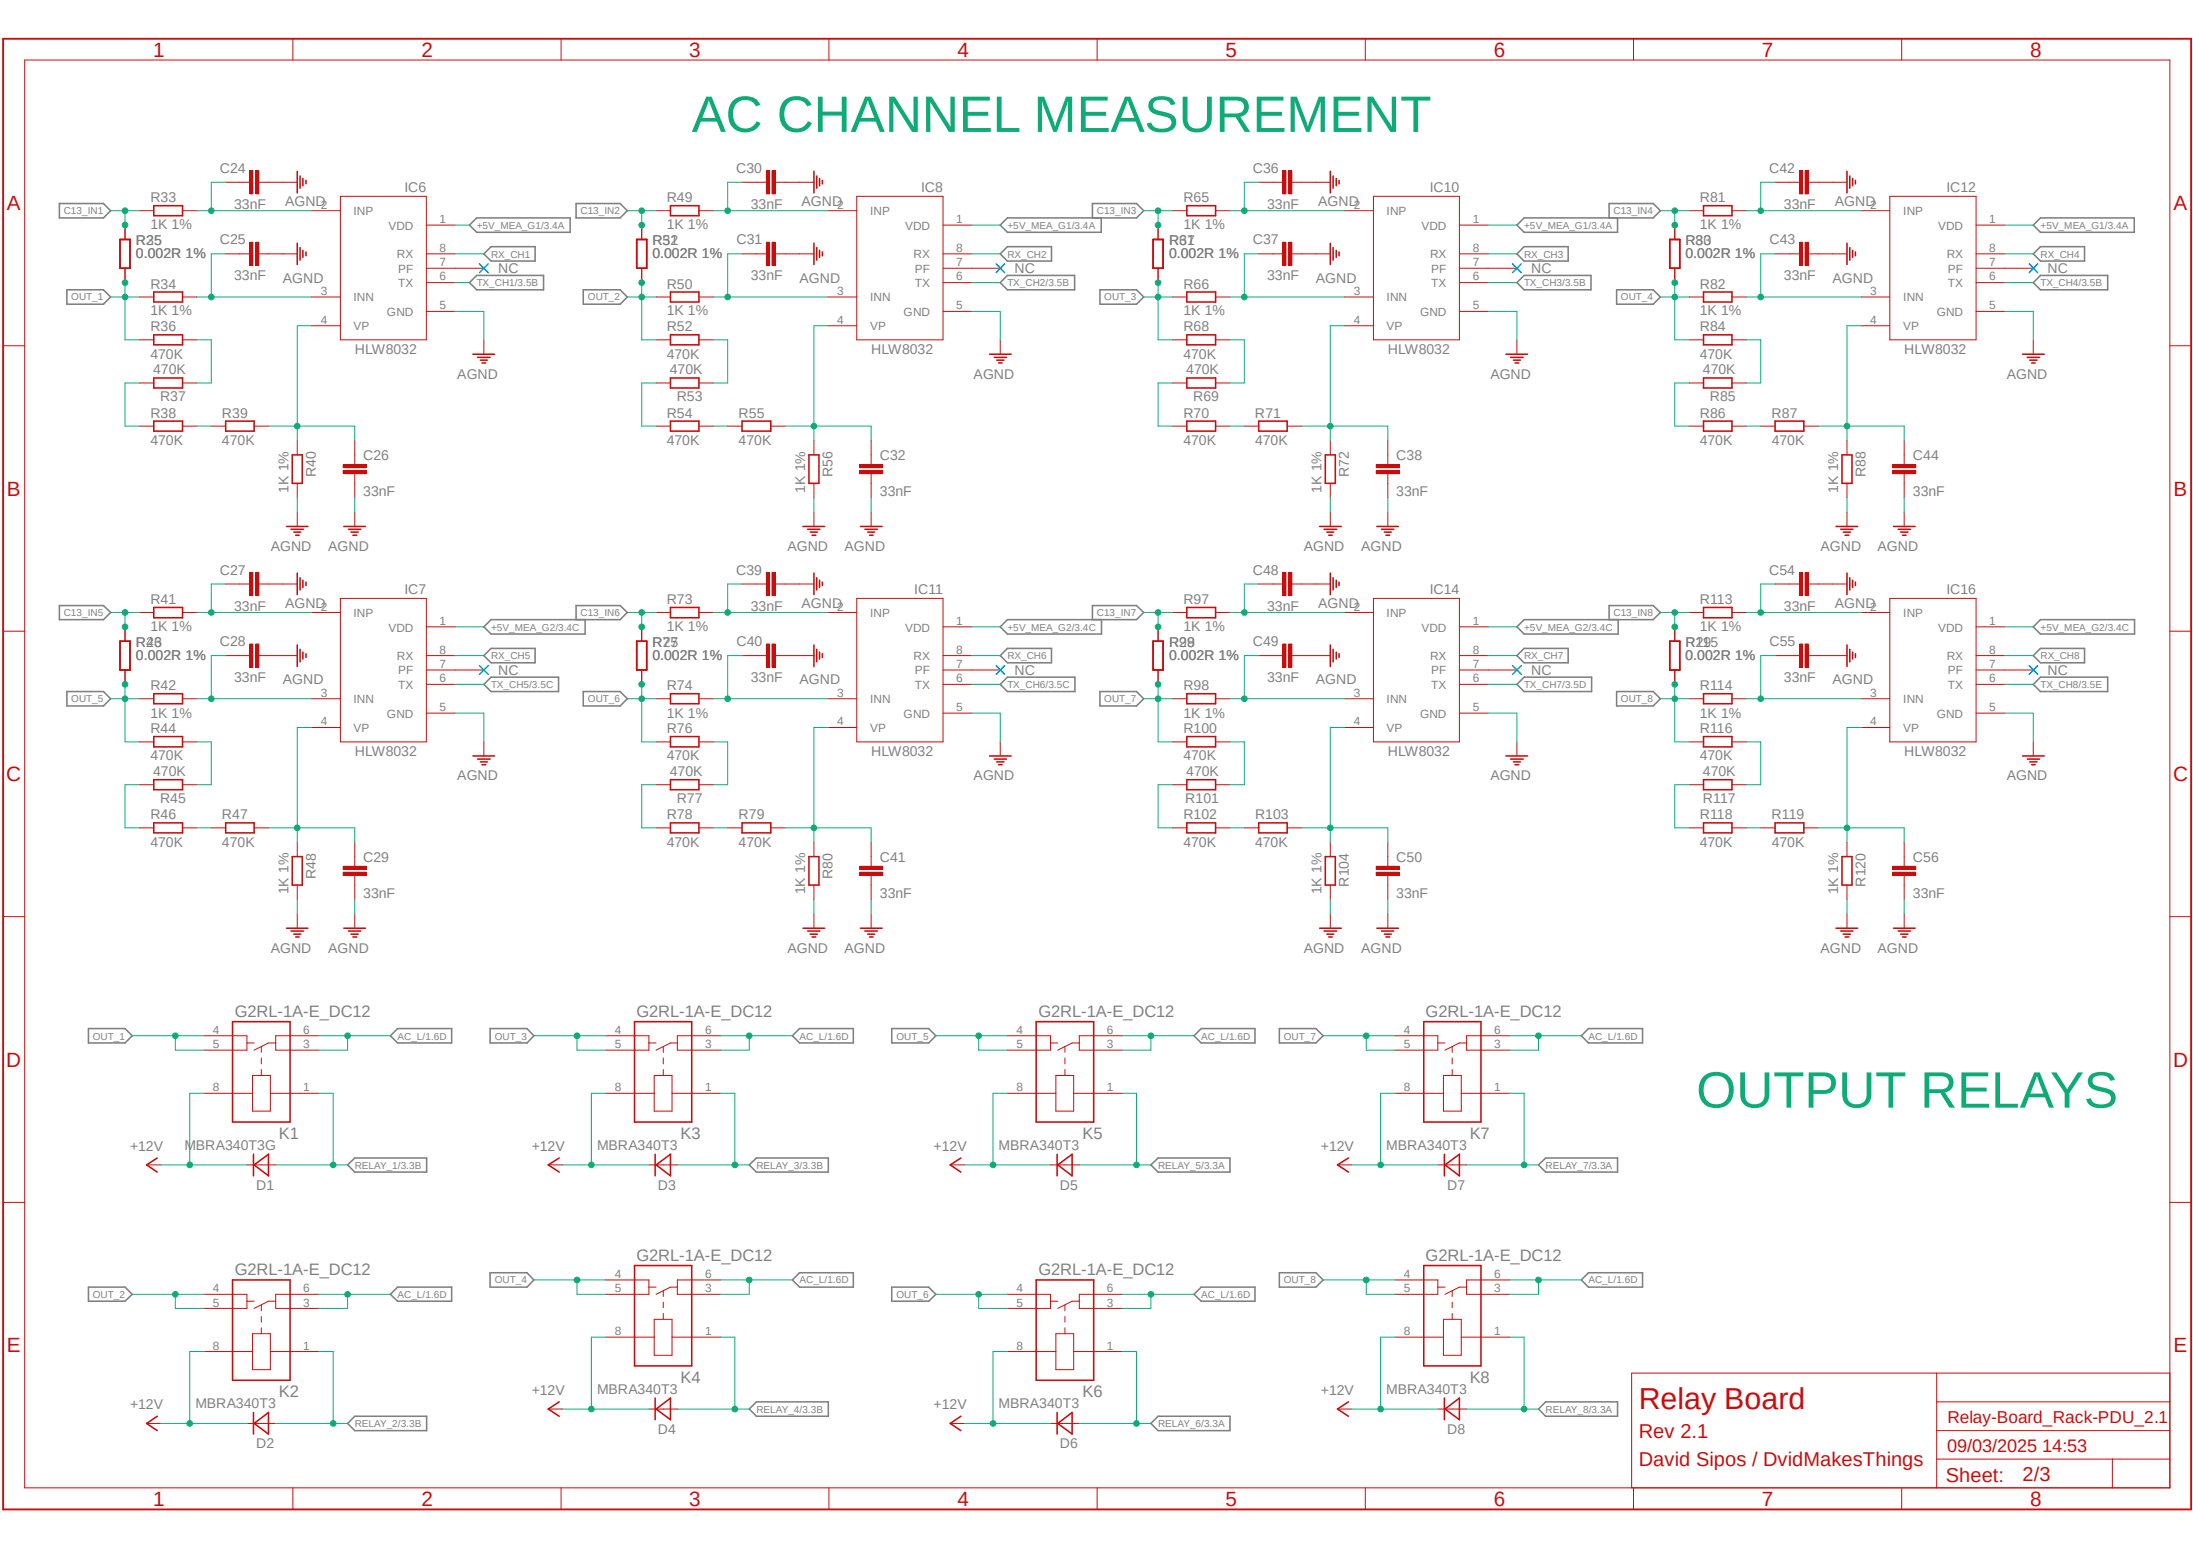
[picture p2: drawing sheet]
<svg xmlns="http://www.w3.org/2000/svg" width="297mm" height="210mm" viewBox="0 0 297 210" stroke-linecap="round" stroke-linejoin="round" font-family="sans-serif">
<defs><g id="words">
<g font-size="6.9" fill="#0dab76">
<text x="93.7" y="17.9">AC CHANNEL MEASUREMENT</text>
<text x="229.7" y="150">OUTPUT RELAYS</text>
</g>
<text font-size="4.1" fill="#c90d0c" x="222" y="190.8">Relay Board</text>
<g font-size="2.8" fill="#c90d0c">
<text x="20.7" y="7.7">1</text>
<text x="57.1" y="7.7">2</text>
<text x="93.3" y="7.7">3</text>
<text x="129.7" y="7.7">4</text>
<text x="166" y="7.7">5</text>
<text x="202.3" y="7.7">6</text>
<text x="238.6" y="7.7">7</text>
<text x="275" y="7.7">8</text>
<text x=".9" y="28.4">A</text>
<text x="294.4" y="28.4">A</text>
<text x=".9" y="67.1">B</text>
<text x="294.4" y="67.1">B</text>
<text x=".8" y="105.8">C</text>
<text x="294.3" y="105.8">C</text>
<text x=".8" y="144.4">D</text>
<text x="294.3" y="144.4">D</text>
<text x=".9" y="183.1">E</text>
<text x="294.4" y="183.1">E</text>
<text x="20.7" y="203.9">1</text>
<text x="57.1" y="203.9">2</text>
<text x="93.3" y="203.9">3</text>
<text x="129.7" y="203.9">4</text>
<text x="166" y="203.9">5</text>
<text x="202.3" y="203.9">6</text>
<text x="238.6" y="203.9">7</text>
<text x="275" y="203.9">8</text>
</g>
<g font-size="2.7" fill="#c90d0c">
<text x="222" y="194.7">Rev 2.1</text>
<text x="222" y="198.5">David Sipos / DvidMakesThings</text>
<text x="263.5" y="200.6">Sheet:</text>
<text x="273.9" y="200.5">2/3</text>
</g>
<text font-size="2.5" fill="#c90d0c" x="263.7" y="196.6">09/03/2025 14:53</text>
<text font-size="2.3" fill="#c90d0c" x="263.7" y="192.7">Relay-Board_Rack-PDU_2.1</text>
<g font-size="2.2" fill="#808080">
<text x="31.8" y="137.7">G2RL-1A-E_DC12</text>
<text x="86.2" y="137.7">G2RL-1A-E_DC12</text>
<text x="140.6" y="137.7">G2RL-1A-E_DC12</text>
<text x="193.1" y="137.7">G2RL-1A-E_DC12</text>
<text x="37.8" y="154.2">K1</text>
<text x="92.2" y="154.2">K3</text>
<text x="146.6" y="154.2">K5</text>
<text x="199.1" y="154.2">K7</text>
<text x="31.8" y="172.6">G2RL-1A-E_DC12</text>
<text x="86.2" y="170.7">G2RL-1A-E_DC12</text>
<text x="140.6" y="172.6">G2RL-1A-E_DC12</text>
<text x="193.1" y="170.7">G2RL-1A-E_DC12</text>
<text x="37.8" y="189.2">K2</text>
<text x="92.2" y="187.2">K4</text>
<text x="146.6" y="189.2">K6</text>
<text x="199.1" y="187.2">K8</text>
</g>
<g font-size="1.9" fill="#808080">
<text x="29.8" y="23.4">C24</text>
<text x="99.7" y="23.4">C30</text>
<text x="169.7" y="23.4">C36</text>
<text x="239.6" y="23.4">C42</text>
<text x="20.4" y="27.4">R33</text>
<text x="31.7" y="28.3">33nF</text>
<text x="38.6" y="27.9">AGND</text>
<text x="54.8" y="26">IC6</text>
<text x="90.3" y="27.4">R49</text>
<text x="101.7" y="28.3">33nF</text>
<text x="108.5" y="27.9">AGND</text>
<text x="124.8" y="26">IC8</text>
<text x="160.3" y="27.4">R65</text>
<text x="171.6" y="28.3">33nF</text>
<text x="178.5" y="27.9">AGND</text>
<text x="193.6" y="26">IC10</text>
<text x="230.2" y="27.4">R81</text>
<text x="241.6" y="28.3">33nF</text>
<text x="248.5" y="27.9">AGND</text>
<text x="263.6" y="26">IC12</text>
<text x="18.4" y="35">0.002R 1%</text>
<text x="18.4" y="33.2">R35</text>
<text x="18.4" y="33.2">R25</text>
<text x="20.4" y="31.1">1K 1%</text>
<text x="29.8" y="33.1">C25</text>
<text x="88.3" y="35">0.002R 1%</text>
<text x="88.3" y="33.2">R51</text>
<text x="88.3" y="33.2">R32</text>
<text x="90.3" y="31.1">1K 1%</text>
<text x="99.7" y="33.1">C31</text>
<text x="158.3" y="35">0.002R 1%</text>
<text x="158.3" y="33.2">R67</text>
<text x="158.3" y="33.2">R31</text>
<text x="160.3" y="31.1">1K 1%</text>
<text x="169.7" y="33.1">C37</text>
<text x="228.3" y="35">0.002R 1%</text>
<text x="228.3" y="33.2">R83</text>
<text x="228.3" y="33.2">R30</text>
<text x="230.2" y="31.1">1K 1%</text>
<text x="239.6" y="33.1">C43</text>
<text x="20.4" y="39.1">R34</text>
<text x="31.7" y="38">33nF</text>
<text x="38.3" y="38.3">AGND</text>
<text x="67.5" y="37">NC</text>
<text x="90.3" y="39.1">R50</text>
<text x="101.7" y="38">33nF</text>
<text x="108.3" y="38.3">AGND</text>
<text x="137.4" y="37">NC</text>
<text x="160.3" y="39.1">R66</text>
<text x="171.6" y="38">33nF</text>
<text x="178.2" y="38.3">AGND</text>
<text x="207.4" y="37">NC</text>
<text x="230.2" y="39.1">R82</text>
<text x="241.6" y="38">33nF</text>
<text x="248.2" y="38.3">AGND</text>
<text x="277.3" y="37">NC</text>
<text x="20.4" y="42.7">1K 1%</text>
<text x="20.4" y="44.9">R36</text>
<text x="48" y="48">HLW8032</text>
<text x="90.3" y="42.7">1K 1%</text>
<text x="90.3" y="44.9">R52</text>
<text x="118" y="48">HLW8032</text>
<text x="160.3" y="42.7">1K 1%</text>
<text x="160.3" y="44.9">R68</text>
<text x="188" y="48">HLW8032</text>
<text x="230.2" y="42.7">1K 1%</text>
<text x="230.2" y="44.9">R84</text>
<text x="257.9" y="48">HLW8032</text>
<text x="20.4" y="48.6">470K</text>
<text x="20.7" y="50.7">470K</text>
<text x="61.9" y="51.3">AGND</text>
<text x="90.3" y="48.6">470K</text>
<text x="90.7" y="50.7">470K</text>
<text x="131.9" y="51.3">AGND</text>
<text x="160.3" y="48.6">470K</text>
<text x="160.7" y="50.7">470K</text>
<text x="201.8" y="51.3">AGND</text>
<text x="230.2" y="48.6">470K</text>
<text x="230.6" y="50.7">470K</text>
<text x="271.8" y="51.3">AGND</text>
<text x="20.4" y="56.6">R38</text>
<text x="21.7" y="54.4">R37</text>
<text x="30.1" y="56.6">R39</text>
<text x="90.3" y="56.6">R54</text>
<text x="91.7" y="54.4">R53</text>
<text x="100" y="56.6">R55</text>
<text x="160.3" y="56.6">R70</text>
<text x="161.6" y="54.4">R69</text>
<text x="170" y="56.6">R71</text>
<text x="230.2" y="56.6">R86</text>
<text x="231.6" y="54.4">R85</text>
<text x="239.9" y="56.6">R87</text>
<text x="20.4" y="60.2">470K</text>
<text x="30.1" y="60.2">470K</text>
<text x="42.8" y="64.6" transform="rotate(-90 42.8 64.6)">R40</text>
<text x="49.2" y="62.3">C26</text>
<text x="90.3" y="60.2">470K</text>
<text x="100" y="60.2">470K</text>
<text x="112.7" y="64.6" transform="rotate(-90 112.7 64.6)">R56</text>
<text x="119.2" y="62.3">C32</text>
<text x="160.3" y="60.2">470K</text>
<text x="170" y="60.2">470K</text>
<text x="182.7" y="64.6" transform="rotate(-90 182.7 64.6)">R72</text>
<text x="189.1" y="62.3">C38</text>
<text x="230.2" y="60.2">470K</text>
<text x="239.9" y="60.2">470K</text>
<text x="252.6" y="64.6" transform="rotate(-90 252.6 64.6)">R88</text>
<text x="259.1" y="62.3">C44</text>
<text x="39.1" y="66.7" transform="rotate(-90 39.1 66.7)">1K 1%</text>
<text x="49.2" y="67.1">33nF</text>
<text x="109.1" y="66.7" transform="rotate(-90 109.1 66.7)">1K 1%</text>
<text x="119.2" y="67.1">33nF</text>
<text x="179" y="66.7" transform="rotate(-90 179 66.7)">1K 1%</text>
<text x="189.1" y="67.1">33nF</text>
<text x="249" y="66.7" transform="rotate(-90 249 66.7)">1K 1%</text>
<text x="259.1" y="67.1">33nF</text>
<text x="29.8" y="77.8">C27</text>
<text x="36.7" y="74.6">AGND</text>
<text x="44.4" y="74.6">AGND</text>
<text x="99.7" y="77.8">C39</text>
<text x="106.6" y="74.6">AGND</text>
<text x="114.4" y="74.6">AGND</text>
<text x="169.7" y="77.8">C48</text>
<text x="176.6" y="74.6">AGND</text>
<text x="184.4" y="74.6">AGND</text>
<text x="239.6" y="77.8">C54</text>
<text x="246.5" y="74.6">AGND</text>
<text x="254.3" y="74.6">AGND</text>
<text x="20.4" y="81.8">R41</text>
<text x="31.7" y="82.7">33nF</text>
<text x="38.6" y="82.4">AGND</text>
<text x="54.8" y="80.4">IC7</text>
<text x="90.3" y="81.8">R73</text>
<text x="101.7" y="82.7">33nF</text>
<text x="108.5" y="82.4">AGND</text>
<text x="123.8" y="80.4">IC11</text>
<text x="160.3" y="81.8">R97</text>
<text x="171.6" y="82.7">33nF</text>
<text x="178.5" y="82.4">AGND</text>
<text x="193.6" y="80.4">IC14</text>
<text x="230.2" y="81.8">R113</text>
<text x="241.6" y="82.7">33nF</text>
<text x="248.5" y="82.4">AGND</text>
<text x="263.6" y="80.4">IC16</text>
<text x="18.4" y="89.4">0.002R 1%</text>
<text x="18.4" y="87.6">R43</text>
<text x="18.4" y="87.6">R26</text>
<text x="20.4" y="85.5">1K 1%</text>
<text x="29.8" y="87.5">C28</text>
<text x="88.3" y="87.6">R27</text>
<text x="88.3" y="89.4">0.002R 1%</text>
<text x="88.3" y="87.6">R75</text>
<text x="90.3" y="85.5">1K 1%</text>
<text x="99.7" y="87.5">C40</text>
<text x="158.3" y="89.4">0.002R 1%</text>
<text x="158.3" y="87.6">R99</text>
<text x="158.3" y="87.6">R28</text>
<text x="160.3" y="85.5">1K 1%</text>
<text x="169.7" y="87.5">C49</text>
<text x="228.3" y="89.4">0.002R 1%</text>
<text x="228.3" y="87.6">R29</text>
<text x="228.3" y="87.6">R115</text>
<text x="230.2" y="85.5">1K 1%</text>
<text x="239.6" y="87.5">C55</text>
<text x="20.4" y="93.5">R42</text>
<text x="31.7" y="92.4">33nF</text>
<text x="38.3" y="92.7">AGND</text>
<text x="67.5" y="91.4">NC</text>
<text x="90.3" y="93.5">R74</text>
<text x="101.7" y="92.4">33nF</text>
<text x="108.3" y="92.7">AGND</text>
<text x="137.4" y="91.4">NC</text>
<text x="160.3" y="93.5">R98</text>
<text x="171.6" y="92.4">33nF</text>
<text x="178.2" y="92.7">AGND</text>
<text x="207.4" y="91.4">NC</text>
<text x="230.2" y="93.5">R114</text>
<text x="241.6" y="92.4">33nF</text>
<text x="248.2" y="92.7">AGND</text>
<text x="277.3" y="91.4">NC</text>
<text x="20.4" y="97.2">1K 1%</text>
<text x="20.4" y="99.3">R44</text>
<text x="90.3" y="97.2">1K 1%</text>
<text x="90.3" y="99.3">R76</text>
<text x="160.3" y="97.2">1K 1%</text>
<text x="160.3" y="99.3">R100</text>
<text x="230.2" y="97.2">1K 1%</text>
<text x="230.2" y="99.3">R116</text>
<text x="20.4" y="103">470K</text>
<text x="20.7" y="105.1">470K</text>
<text x="48" y="102.4">HLW8032</text>
<text x="61.9" y="105.7">AGND</text>
<text x="90.3" y="103">470K</text>
<text x="90.7" y="105.1">470K</text>
<text x="118" y="102.4">HLW8032</text>
<text x="131.9" y="105.7">AGND</text>
<text x="160.3" y="103">470K</text>
<text x="160.7" y="105.1">470K</text>
<text x="188" y="102.4">HLW8032</text>
<text x="201.8" y="105.7">AGND</text>
<text x="230.2" y="103">470K</text>
<text x="230.6" y="105.1">470K</text>
<text x="257.9" y="102.4">HLW8032</text>
<text x="271.8" y="105.7">AGND</text>
<text x="20.4" y="111">R46</text>
<text x="21.7" y="108.8">R45</text>
<text x="30.1" y="111">R47</text>
<text x="90.3" y="111">R78</text>
<text x="91.7" y="108.8">R77</text>
<text x="100" y="111">R79</text>
<text x="160.3" y="111">R102</text>
<text x="160.5" y="108.8">R101</text>
<text x="170" y="111">R103</text>
<text x="230.2" y="111">R118</text>
<text x="230.6" y="108.8">R117</text>
<text x="239.9" y="111">R119</text>
<text x="20.4" y="114.6">470K</text>
<text x="30.1" y="114.6">470K</text>
<text x="42.8" y="119" transform="rotate(-90 42.8 119)">R48</text>
<text x="49.2" y="116.7">C29</text>
<text x="90.3" y="114.6">470K</text>
<text x="100" y="114.6">470K</text>
<text x="112.7" y="119" transform="rotate(-90 112.7 119)">R80</text>
<text x="119.2" y="116.7">C41</text>
<text x="160.3" y="114.6">470K</text>
<text x="170" y="114.6">470K</text>
<text x="189.1" y="116.7">C50</text>
<text x="230.2" y="114.6">470K</text>
<text x="239.9" y="114.6">470K</text>
<text x="259.1" y="116.7">C56</text>
<text x="39.1" y="121.1" transform="rotate(-90 39.1 121.1)">1K 1%</text>
<text x="49.2" y="121.5">33nF</text>
<text x="109.1" y="121.1" transform="rotate(-90 109.1 121.1)">1K 1%</text>
<text x="119.2" y="121.5">33nF</text>
<text x="179" y="121.1" transform="rotate(-90 179 121.1)">1K 1%</text>
<text x="182.7" y="120.1" transform="rotate(-90 182.7 120.1)">R104</text>
<text x="189.1" y="121.5">33nF</text>
<text x="249" y="121.1" transform="rotate(-90 249 121.1)">1K 1%</text>
<text x="252.6" y="120.1" transform="rotate(-90 252.6 120.1)">R120</text>
<text x="259.1" y="121.5">33nF</text>
<text x="36.7" y="129">AGND</text>
<text x="44.4" y="129">AGND</text>
<text x="106.6" y="129">AGND</text>
<text x="114.4" y="129">AGND</text>
<text x="176.6" y="129">AGND</text>
<text x="184.4" y="129">AGND</text>
<text x="246.5" y="129">AGND</text>
<text x="254.3" y="129">AGND</text>
<text x="17.6" y="155.8">+12V</text>
<text x="25" y="155.7">MBRA340T3G</text>
<text x="72" y="155.8">+12V</text>
<text x="80.9" y="155.7">MBRA340T3</text>
<text x="126.4" y="155.8">+12V</text>
<text x="135.3" y="155.7">MBRA340T3</text>
<text x="178.9" y="155.8">+12V</text>
<text x="187.7" y="155.7">MBRA340T3</text>
<text x="34.7" y="161.1">D1</text>
<text x="89.1" y="161.1">D3</text>
<text x="143.6" y="161.1">D5</text>
<text x="196" y="161.1">D7</text>
<text x="17.6" y="190.8">+12V</text>
<text x="26.5" y="190.6">MBRA340T3</text>
<text x="72" y="188.8">+12V</text>
<text x="80.9" y="188.7">MBRA340T3</text>
<text x="126.4" y="190.8">+12V</text>
<text x="135.3" y="190.6">MBRA340T3</text>
<text x="178.9" y="188.8">+12V</text>
<text x="187.7" y="188.7">MBRA340T3</text>
<text x="34.7" y="196.1">D2</text>
<text x="89.1" y="194.1">D4</text>
<text x="143.6" y="196.1">D6</text>
<text x="196" y="194.1">D8</text>
</g>
<g font-size="1.6" fill="#808080">
<text x="43.4" y="28.3">2</text>
<text x="47.9" y="29.1">INP</text>
<text x="113.4" y="28.3">2</text>
<text x="117.9" y="29.1">INP</text>
<text x="183.3" y="28.3">2</text>
<text x="187.8" y="29.1">INP</text>
<text x="253.3" y="28.3">2</text>
<text x="257.8" y="29.1">INP</text>
<text x="52.6" y="31.1">VDD</text>
<text x="53.8" y="35">RX</text>
<text x="59.5" y="30.2">1</text>
<text x="59.5" y="34.1">8</text>
<text x="122.6" y="31.1">VDD</text>
<text x="123.7" y="35">RX</text>
<text x="129.5" y="30.2">1</text>
<text x="129.5" y="34.1">8</text>
<text x="192.5" y="31.1">VDD</text>
<text x="193.7" y="35">RX</text>
<text x="199.5" y="30.2">1</text>
<text x="199.5" y="34.1">8</text>
<text x="262.5" y="31.1">VDD</text>
<text x="263.7" y="35">RX</text>
<text x="269.4" y="30.2">1</text>
<text x="269.4" y="34.1">8</text>
<text x="43.4" y="39.9">3</text>
<text x="47.9" y="40.8">INN</text>
<text x="53.9" y="38.9">TX</text>
<text x="53.9" y="36.9">PF</text>
<text x="59.5" y="41.9">5</text>
<text x="59.5" y="38">6</text>
<text x="59.5" y="36.1">7</text>
<text x="113.4" y="39.9">3</text>
<text x="117.9" y="40.8">INN</text>
<text x="123.9" y="38.9">TX</text>
<text x="123.9" y="36.9">PF</text>
<text x="129.5" y="41.9">5</text>
<text x="129.5" y="38">6</text>
<text x="129.5" y="36.1">7</text>
<text x="183.3" y="39.9">3</text>
<text x="187.8" y="40.8">INN</text>
<text x="193.8" y="38.9">TX</text>
<text x="193.8" y="36.9">PF</text>
<text x="199.5" y="41.9">5</text>
<text x="199.5" y="38">6</text>
<text x="199.5" y="36.1">7</text>
<text x="253.3" y="39.9">3</text>
<text x="257.8" y="40.8">INN</text>
<text x="263.8" y="38.9">TX</text>
<text x="263.8" y="36.9">PF</text>
<text x="269.4" y="41.9">5</text>
<text x="269.4" y="38">6</text>
<text x="269.4" y="36.1">7</text>
<text x="43.4" y="43.8">4</text>
<text x="47.9" y="44.7">VP</text>
<text x="52.4" y="42.8">GND</text>
<text x="113.4" y="43.8">4</text>
<text x="117.9" y="44.7">VP</text>
<text x="122.4" y="42.8">GND</text>
<text x="183.3" y="43.8">4</text>
<text x="187.8" y="44.7">VP</text>
<text x="192.3" y="42.8">GND</text>
<text x="253.3" y="43.8">4</text>
<text x="257.8" y="44.7">VP</text>
<text x="262.3" y="42.8">GND</text>
<text x="43.4" y="82.7">2</text>
<text x="47.9" y="83.5">INP</text>
<text x="113.4" y="82.7">2</text>
<text x="117.9" y="83.5">INP</text>
<text x="183.3" y="82.7">2</text>
<text x="187.8" y="83.5">INP</text>
<text x="253.3" y="82.7">2</text>
<text x="257.8" y="83.5">INP</text>
<text x="52.6" y="85.5">VDD</text>
<text x="53.8" y="89.4">RX</text>
<text x="59.5" y="84.6">1</text>
<text x="59.5" y="88.5">8</text>
<text x="122.6" y="85.5">VDD</text>
<text x="123.7" y="89.4">RX</text>
<text x="129.5" y="84.6">1</text>
<text x="129.5" y="88.5">8</text>
<text x="192.5" y="85.5">VDD</text>
<text x="193.7" y="89.4">RX</text>
<text x="199.5" y="84.6">1</text>
<text x="199.5" y="88.5">8</text>
<text x="262.5" y="85.5">VDD</text>
<text x="263.7" y="89.4">RX</text>
<text x="269.4" y="84.6">1</text>
<text x="269.4" y="88.5">8</text>
<text x="43.4" y="94.3">3</text>
<text x="47.9" y="95.2">INN</text>
<text x="53.9" y="93.3">TX</text>
<text x="53.9" y="91.3">PF</text>
<text x="59.5" y="92.4">6</text>
<text x="59.5" y="90.5">7</text>
<text x="113.4" y="94.3">3</text>
<text x="117.9" y="95.2">INN</text>
<text x="123.9" y="93.3">TX</text>
<text x="123.9" y="91.3">PF</text>
<text x="129.5" y="92.4">6</text>
<text x="129.5" y="90.5">7</text>
<text x="183.3" y="94.3">3</text>
<text x="187.8" y="95.2">INN</text>
<text x="193.8" y="93.3">TX</text>
<text x="193.8" y="91.3">PF</text>
<text x="199.5" y="92.4">6</text>
<text x="199.5" y="90.5">7</text>
<text x="253.3" y="94.3">3</text>
<text x="257.8" y="95.2">INN</text>
<text x="263.8" y="93.3">TX</text>
<text x="263.8" y="91.3">PF</text>
<text x="269.4" y="92.4">6</text>
<text x="269.4" y="90.5">7</text>
<text x="43.4" y="98.2">4</text>
<text x="47.9" y="99.1">VP</text>
<text x="52.4" y="97.2">GND</text>
<text x="59.5" y="96.3">5</text>
<text x="113.4" y="98.2">4</text>
<text x="117.9" y="99.1">VP</text>
<text x="122.4" y="97.2">GND</text>
<text x="129.5" y="96.3">5</text>
<text x="183.3" y="98.2">4</text>
<text x="187.8" y="99.1">VP</text>
<text x="192.3" y="97.2">GND</text>
<text x="199.5" y="96.3">5</text>
<text x="253.3" y="98.2">4</text>
<text x="257.8" y="99.1">VP</text>
<text x="262.3" y="97.2">GND</text>
<text x="269.4" y="96.3">5</text>
<text x="28.8" y="140">4</text>
<text x="28.8" y="141.9">5</text>
<text x="41.1" y="141.9">3</text>
<text x="41.1" y="140">6</text>
<text x="83.3" y="140">4</text>
<text x="83.3" y="141.9">5</text>
<text x="95.5" y="141.9">3</text>
<text x="95.5" y="140">6</text>
<text x="137.7" y="140">4</text>
<text x="137.7" y="141.9">5</text>
<text x="149.9" y="141.9">3</text>
<text x="149.9" y="140">6</text>
<text x="190.1" y="140">4</text>
<text x="190.1" y="141.9">5</text>
<text x="202.4" y="141.9">3</text>
<text x="202.4" y="140">6</text>
<text x="28.8" y="147.8">8</text>
<text x="41.1" y="147.8">1</text>
<text x="83.3" y="147.8">8</text>
<text x="95.5" y="147.8">1</text>
<text x="137.7" y="147.8">8</text>
<text x="149.9" y="147.8">1</text>
<text x="190.1" y="147.8">8</text>
<text x="202.4" y="147.8">1</text>
<text x="83.3" y="173">4</text>
<text x="95.5" y="173">6</text>
<text x="190.1" y="173">4</text>
<text x="202.4" y="173">6</text>
<text x="28.8" y="175">4</text>
<text x="28.8" y="176.9">5</text>
<text x="41.1" y="176.9">3</text>
<text x="41.1" y="175">6</text>
<text x="83.3" y="175">5</text>
<text x="95.5" y="175">3</text>
<text x="137.7" y="175">4</text>
<text x="137.7" y="176.9">5</text>
<text x="149.9" y="176.9">3</text>
<text x="149.9" y="175">6</text>
<text x="190.1" y="175">5</text>
<text x="202.4" y="175">3</text>
<text x="28.8" y="182.8">8</text>
<text x="41.1" y="182.8">1</text>
<text x="83.3" y="180.8">8</text>
<text x="95.5" y="180.8">1</text>
<text x="137.7" y="182.8">8</text>
<text x="149.9" y="182.8">1</text>
<text x="190.1" y="180.8">8</text>
<text x="202.4" y="180.8">1</text>
</g>
<g font-size="1.4" fill="#808080">
<text x="8.6" y="29">C13_IN1</text>
<text x="78.6" y="29">C13_IN2</text>
<text x="148.5" y="29">C13_IN3</text>
<text x="218.5" y="29">C13_IN4</text>
<text x="64.6" y="31">+5V_MEA_G1/3.4A</text>
<text x="66.5" y="34.9">RX_CH1</text>
<text x="136.4" y="34.9">RX_CH2</text>
<text x="136.4" y="31">+5V_MEA_G1/3.4A</text>
<text x="206.4" y="34.9">RX_CH3</text>
<text x="206.4" y="31">+5V_MEA_G1/3.4A</text>
<text x="276.4" y="34.9">RX_CH4</text>
<text x="276.4" y="31">+5V_MEA_G1/3.4A</text>
<text x="9.7" y="40.7">OUT_1</text>
<text x="64.6" y="38.7">TX_CH1/3.5B</text>
<text x="79.6" y="40.7">OUT_2</text>
<text x="136.4" y="38.7">TX_CH2/3.5B</text>
<text x="149.6" y="40.7">OUT_3</text>
<text x="206.4" y="38.7">TX_CH3/3.5B</text>
<text x="219.5" y="40.7">OUT_4</text>
<text x="276.4" y="38.7">TX_CH4/3.5B</text>
<text x="8.6" y="83.4">C13_IN5</text>
<text x="78.6" y="83.4">C13_IN6</text>
<text x="148.5" y="83.4">C13_IN7</text>
<text x="218.5" y="83.4">C13_IN8</text>
<text x="66.5" y="89.3">RX_CH5</text>
<text x="66.5" y="85.4">+5V_MEA_G2/3.4C</text>
<text x="136.4" y="89.3">RX_CH6</text>
<text x="136.4" y="85.4">+5V_MEA_G2/3.4C</text>
<text x="206.4" y="89.3">RX_CH7</text>
<text x="206.4" y="85.4">+5V_MEA_G2/3.4C</text>
<text x="276.4" y="89.3">RX_CH8</text>
<text x="276.4" y="85.4">+5V_MEA_G2/3.4C</text>
<text x="9.7" y="95.1">OUT_5</text>
<text x="66.5" y="93.1">TX_CH5/3.5C</text>
<text x="79.6" y="95.1">OUT_6</text>
<text x="136.4" y="93.1">TX_CH6/3.5C</text>
<text x="149.6" y="95.1">OUT_7</text>
<text x="206.4" y="93.1">TX_CH7/3.5D</text>
<text x="219.5" y="95.1">OUT_8</text>
<text x="276.4" y="93.1">TX_CH8/3.5E</text>
<text x="12.6" y="140.8">OUT_1</text>
<text x="53.8" y="140.8">AC_L/1.6D</text>
<text x="67" y="140.8">OUT_3</text>
<text x="108.3" y="140.8">AC_L/1.6D</text>
<text x="121.4" y="140.8">OUT_5</text>
<text x="162.7" y="140.8">AC_L/1.6D</text>
<text x="173.9" y="140.8">OUT_7</text>
<text x="215.1" y="140.8">AC_L/1.6D</text>
<text x="48" y="158.2">RELAY_1/3.3B</text>
<text x="102.4" y="158.2">RELAY_3/3.3B</text>
<text x="156.8" y="158.2">RELAY_5/3.3A</text>
<text x="209.3" y="158.2">RELAY_7/3.3A</text>
<text x="67" y="173.8">OUT_4</text>
<text x="108.3" y="173.8">AC_L/1.6D</text>
<text x="173.9" y="173.8">OUT_8</text>
<text x="215.1" y="173.8">AC_L/1.6D</text>
<text x="12.6" y="175.7">OUT_2</text>
<text x="53.8" y="175.7">AC_L/1.6D</text>
<text x="121.4" y="175.7">OUT_6</text>
<text x="162.7" y="175.7">AC_L/1.6D</text>
<text x="102.4" y="191.3">RELAY_4/3.3B</text>
<text x="209.3" y="191.3">RELAY_8/3.3A</text>
<text x="48" y="193.2">RELAY_2/3.3B</text>
<text x="156.8" y="193.2">RELAY_6/3.3A</text>
</g>
</g></defs>
<path d="M0 5l297.1 199.9M297.1 5l-297.1 199.9" fill="none" stroke="#fff" stroke-width=".14"/>
<g fill="none" stroke="#808080" stroke-width=".21">
<path d="M8 27.6h6l1 .9-1 1h-6zM9.1 39.2h4.9l1 1-1 1h-4.9zM63.6 38.3l1-1h9v1.9h-9zM64.6 29.5h12.6v2h-12.6l-1-1zM65.5 34.4l1-1h6v1.9h-6zM78 27.6h6l1 .9-1 1h-6zM79 39.2h5l1 1-1 1h-5zM135.5 38.3l.9-1h9.1v1.9h-9.1zM136.4 33.4h6v1.9h-6l-.9-.9zM148 29.5v-1.9h5.9l1 .9-1 1h-17.5l-.9 1 .9 1h12.7v-2M149 39.2h4.9l1 1-1 1h-4.9zM205.4 38.3l1-1h9.1v1.9h-9.1z"/>
<path d="M206.4 33.4h6v1.9h-6l-1-.9zM217.9 29.5v-1.9h6l1 .9-1 1h-17.5l-1 1 1 1h12.7v-2M218.9 39.2h5l1 1-1 1h-5zM276.4 37.3h9.1v1.9h-9.1l-1-.9zM276.4 33.4h5.9v1.9h-5.9l-1-.9zM276.4 29.5h12.7v2h-12.7l-1-1zM8 82h6l1 .9-1 1h-6zM9.1 93.6h4.9l1 1-1 1h-4.9zM65.5 92.7l1-1h9.1v1.9h-9.1zM65.5 88.8l1-1h6v1.9h-6zM78 83.9v-1.9h6l1 .9-1 1h-17.5l-1 1 1 1h12.7v-2M79 93.6h5l1 1-1 1h-5z"/>
<path d="M135.5 92.7l.9-1h9.2v1.9h-9.2zM135.5 88.8l.9-1h6v1.9h-6zM148 83.9v-1.9h5.9l1 .9-1 1h-17.5l-.9 1 .9 1h12.8v-2M149 93.6h4.9l1 1-1 1h-4.9zM205.4 92.7l1-1h9.2v1.9h-9.2zM205.4 88.8l1-1h6v1.9h-6zM217.9 83.9v-1.9h6l1 .9-1 1h-17.5l-1 1 1 1h12.8v-2M218.9 93.6h5l1 1-1 1h-5zM276.4 91.7h9.1v1.9h-9.1l-1-.9zM276.4 83.9h12.7v2h-12.7l-1-1zM276.4 87.8h5.9v1.9h-5.9l-1-.9zM12 139.3h4.9l1 1-1 .9h-4.9z"/>
<path d="M66.4 139.3h5l.9 1-.9 .9h-5zM120.8 139.3h5l.9 1-.9 .9h-5zM173.3 139.3h4.9l1 1-1 .9h-4.9zM47.1 157.7l.9-.9h9.8v1.9h-9.8zM52.9 140.3l.9-1h7.4v1.9h-7.4zM101.5 157.7l.9-.9h9.8v1.9h-9.8zM107.3 140.3l1-1h7.3v1.9h-7.3zM155.9 157.7l.9-.9h9.8v1.9h-9.8zM161.7 140.3l1-1h7.3v1.9h-7.3zM208.4 157.7l.9-.9h9.8v1.9h-9.8zM214.2 140.3l.9-1h7.4v1.9h-7.4zM12 174.3h4.9l1 1-1 .9h-4.9z"/>
<path d="M53.8 174.3h7.4v1.9h-7.4l-.9-.9zM66.4 172.3h5l.9 1-.9 1h-5zM107.3 173.3l1-1h7.3v2h-7.3zM120.8 174.3h5l.9 1-.9 .9h-5zM162.7 174.3h7.3v1.9h-7.3l-1-.9zM173.3 172.3h4.9l1 1-1 1h-4.9zM214.2 173.3l.9-1h7.4v2h-7.4zM47.1 192.7l.9-.9h9.8v1.9h-9.8zM101.5 190.8l.9-1h9.8v2h-9.8zM156.8 191.8h9.8v1.9h-9.8l-.9-1zM208.4 190.8l.9-1h9.8v2h-9.8z"/>
</g>
<g fill="none" stroke="#c90d0c" stroke-width=".14">
<path d="M3.3 8.1h290.6v193.4h-290.6zM39.7 5.2v2.9M76 5.2v2.9M112.3 5.2v2.9M148.6 5.2v2.9M184.9 5.2v2.9M221.2 5.2v2.9M257.6 5.2v2.9M16.9 30.5v1.9M16.9 36.3v2M18.9 28.5h1.9M24.7 28.5h2"/>
<path d="M30.6 34.4h3.3M30.6 24.7h3.3M33.8 23.1h.4v3.1h-.4zM33.8 32.8h.4v3.1h-.4zM34.6 23.1h.5v3.1h-.5zM34.6 32.8h.5v3.1h-.5zM35 34.4h5.3M35 24.7h5.3M42.2 28.5h3.9M46.1 26.6h11.6v19.4h-11.6zM57.7 30.5h3.9M57.7 34.4h3.9"/>
<path d="M57.7 38.3h3.9M57.7 36.3h7.8M86.9 30.5v1.9M86.9 36.3v2M88.9 28.5h1.9M94.7 28.5h1.9M100.5 34.4h3.3M100.5 24.7h3.3M103.8 23.1h.4v3.1h-.4zM103.8 32.8h.4v3.1h-.4zM104.6 23.1h.4v3.1h-.4zM104.6 32.8h.4v3.1h-.4z"/>
<path d="M105 34.4h5.2M105 24.7h5.2M112.1 28.5h3.9M116 26.6h11.7v19.4h-11.7zM127.7 30.5h3.9M127.7 34.4h3.9M127.7 38.3h3.9M127.7 36.3h7.8M156.8 30.5v1.9M156.8 36.3v2M158.8 28.5h1.9M164.6 28.5h2"/>
<path d="M170.5 34.4h3.3M170.5 24.7h3.3M173.7 23.1h.5v3.1h-.5zM173.7 32.8h.5v3.1h-.5zM174.5 23.1h.5v3.1h-.5zM174.5 32.8h.5v3.1h-.5zM174.9 34.4h5.3M174.9 24.7h5.3M182.1 28.5h3.9M186 26.6h11.7v19.4h-11.7zM197.7 30.5h3.8M197.7 34.4h3.8"/>
<path d="M197.7 38.3h3.8M197.7 36.3h7.7M226.8 30.5v1.9M226.8 36.3v2M228.8 28.5h1.9M234.6 28.5h1.9M240.4 34.4h3.3M240.4 24.7h3.3M243.7 23.1h.4v3.1h-.4zM243.7 32.8h.4v3.1h-.4zM244.5 23.1h.4v3.1h-.4zM244.5 32.8h.4v3.1h-.4z"/>
<path d="M244.9 34.4h5.2M244.9 24.7h5.2M252.1 28.5h3.8M255.9 26.6h11.7v19.4h-11.7zM267.6 30.5h3.9M267.6 34.4h3.9M267.6 38.3h3.9M267.6 36.3h7.8M.4 46.8h2.9M18.9 40.2h1.9M18.9 46h1.9M18.9 51.9h1.9"/>
<path d="M18.9 57.7h1.9M24.7 40.2h2M24.7 46h2M24.7 51.9h2M24.7 57.7h2M28.6 57.7h2M34.4 57.7h2M40.3 59.6v2M42.2 40.2h3.9M42.2 44.1h3.9M48 59.6v3.3M57.7 42.2h3.9"/>
<path d="M65.5 46v2M88.9 40.2h1.9M88.9 46h1.9M88.9 51.9h1.9M88.9 57.7h1.9M94.7 40.2h1.9M94.7 46h1.9M94.7 51.9h1.9M94.7 57.7h1.9M98.6 57.7h1.9M104.4 57.7h1.9M110.2 59.6v2"/>
<path d="M112.1 40.2h3.9M112.1 44.1h3.9M118 59.6v3.3M127.7 42.2h3.9M135.5 46v2M158.8 40.2h1.9M158.8 46h1.9M158.8 51.9h1.9M158.8 57.7h1.9M164.6 40.2h2M164.6 46h2M164.6 51.9h2"/>
<path d="M164.6 57.7h2M168.5 57.7h2M174.3 57.7h2M180.2 59.6v2M182.1 40.2h3.9M182.1 44.1h3.9M188 59.6v3.3M197.7 42.2h3.8M205.4 46v2M228.8 40.2h1.9M228.8 46h1.9M228.8 51.9h1.9"/>
<path d="M228.8 57.7h1.9M234.6 40.2h1.9M234.6 46h1.9M234.6 51.9h1.9M234.6 57.7h1.9M238.5 57.7h1.9M244.3 57.7h2M250.1 59.6v2M252.1 40.2h3.8M252.1 44.1h3.8M257.9 59.6v3.3M267.6 42.2h3.9"/>
<path d="M275.4 46v2M293.9 46.8h2.9M30.6 79.1h3.3M33.8 77.5h.4v3.1h-.4zM34.6 77.5h.5v3.1h-.5zM35 79.1h5.3M40.3 65.4v2M40.3 69.3v2M46.5 63.7h3.1v.4h-3.1zM46.5 62.9h3.1v.4h-3.1zM48 64.1v3.3M48 69.3v2"/>
<path d="M100.5 79.1h3.3M103.8 77.5h.4v3.1h-.4zM104.6 77.5h.4v3.1h-.4zM105 79.1h5.2M110.2 65.4v2M110.2 69.3v2M116.4 63.7h3.1v.4h-3.1zM116.4 62.9h3.1v.4h-3.1zM118 64.1v3.3M118 69.3v2M170.5 79.1h3.3M173.7 77.5h.5v3.1h-.5z"/>
<path d="M174.5 77.5h.5v3.1h-.5zM174.9 79.1h5.3M180.2 65.4v2M180.2 69.3v2M186.4 63.7h3.1v.4h-3.1zM186.4 62.9h3.1v.4h-3.1zM188 64.1v3.3M188 69.3v2M240.4 79.1h3.3M243.7 77.5h.4v3.1h-.4zM244.5 77.5h.4v3.1h-.4zM244.9 79.1h5.2"/>
<path d="M250.1 65.4v2M250.1 69.3v2M256.3 63.7h3.2v.4h-3.2zM256.3 62.9h3.2v.4h-3.2zM257.9 64.1v3.3M257.9 69.3v2M.4 85.5h2.9M16.9 84.9v1.9M16.9 90.7v2M18.9 82.9h1.9M18.9 94.6h1.9M24.7 82.9h2"/>
<path d="M24.7 94.6h2M30.6 88.8h3.3M33.8 87.2h.4v3.1h-.4zM34.6 87.2h.5v3.1h-.5zM35 88.8h5.3M42.2 82.9h3.9M42.2 94.6h3.9M42.2 98.5h3.9M46.1 81h11.6v19.5h-11.6zM57.7 84.9h3.9M57.7 96.6h3.9M57.7 88.8h3.9"/>
<path d="M57.7 92.7h3.9M57.7 90.7h7.8M86.9 84.9v1.9M86.9 90.7v2M88.9 82.9h1.9M88.9 94.6h1.9M94.7 82.9h1.9M94.7 94.6h1.9M100.5 88.8h3.3M103.8 87.2h.4v3.1h-.4zM104.6 87.2h.4v3.1h-.4zM105 88.8h5.2"/>
<path d="M112.1 82.9h3.9M112.1 94.6h3.9M112.1 98.5h3.9M116 81h11.7v19.5h-11.7zM127.7 84.9h3.9M127.7 96.6h3.9M127.7 88.8h3.9M127.7 92.7h3.9M127.7 90.7h7.8M156.8 84.9v1.9M156.8 90.7v2M158.8 82.9h1.9"/>
<path d="M158.8 94.6h1.9M164.6 82.9h2M164.6 94.6h2M170.5 88.8h3.3M173.7 87.2h.5v3.1h-.5zM174.5 87.2h.5v3.1h-.5zM174.9 88.8h5.3M182.1 82.9h3.9M182.1 94.6h3.9M182.1 98.5h3.9M186 81h11.7v19.5h-11.7zM197.7 84.9h3.8"/>
<path d="M197.7 96.6h3.8M197.7 88.8h3.8M197.7 92.7h3.8M197.7 90.7h7.7M226.8 84.9v1.9M226.8 90.7v2M228.8 82.9h1.9M228.8 94.6h1.9M234.6 82.9h1.9M234.6 94.6h1.9M240.4 88.8h3.3M243.7 87.2h.4v3.1h-.4z"/>
<path d="M244.5 87.2h.4v3.1h-.4zM244.9 88.8h5.2M252.1 82.9h3.8M252.1 94.6h3.8M252.1 98.5h3.8M255.9 81h11.7v19.5h-11.7zM267.6 84.9h3.9M267.6 96.6h3.9M267.6 88.8h3.9M267.6 92.7h3.9M267.6 90.7h7.8M293.9 85.5h2.9"/>
<path d="M18.9 100.5h1.9M18.9 106.3h1.9M18.9 112.1h1.9M24.7 100.5h2M24.7 106.3h2M24.7 112.1h2M28.6 112.1h2M34.4 112.1h2M40.3 114v2M40.3 119.8v2M46.5 118.1h3.1v.4h-3.1zM46.5 117.3h3.1v.4h-3.1z"/>
<path d="M48 114v3.3M48 118.5v3.3M65.5 100.5v1.9M88.9 100.5h1.9M88.9 106.3h1.9M88.9 112.1h1.9M94.7 100.5h1.9M94.7 106.3h1.9M94.7 112.1h1.9M98.6 112.1h1.9M104.4 112.1h1.9M110.2 114v2"/>
<path d="M110.2 119.8v2M116.4 118.1h3.1v.4h-3.1zM116.4 117.3h3.1v.4h-3.1zM118 114v3.3M118 118.5v3.3M135.5 100.5v1.9M158.8 100.5h1.9M158.8 106.3h1.9M158.8 112.1h1.9M164.6 100.5h2M164.6 106.3h2M164.6 112.1h2"/>
<path d="M168.5 112.1h2M174.3 112.1h2M180.2 114v2M180.2 119.8v2M186.4 118.1h3.1v.4h-3.1zM186.4 117.3h3.1v.4h-3.1zM188 114v3.3M188 118.5v3.3M205.4 100.5v1.9M228.8 100.5h1.9M228.8 106.3h1.9M228.8 112.1h1.9"/>
<path d="M234.6 100.5h1.9M234.6 106.3h1.9M234.6 112.1h1.9M238.5 112.1h1.9M244.3 112.1h2M250.1 114v2M250.1 119.8v2M256.3 118.1h3.2v.4h-3.2zM256.3 117.3h3.2v.4h-3.2zM257.9 114v3.3M257.9 118.5v3.3M275.4 100.5v1.9"/>
<path d="M.4 124.1h2.9M40.3 123.7v2M48 123.7v2M110.2 123.7v2M118 123.7v2M180.2 123.7v2M188 123.7v2M250.1 123.7v2M257.9 123.7v2M293.9 124.1h2.9M19.9 157.7h1.9M27.6 148h6.6"/>
<path d="M27.6 140.3h5.8v1.9h-5.8M33.4 141.2h1M33.4 157.7h3.9M34.2 145.6h2.4v4.9h-2.4zM35.4 141.7v.8M35.4 143.3v.8M35.4 144.8v.8M36.6 148h6.6M37.3 141.2h-.9l-2 1M43.2 140.3h-5.9v1.9h5.9M74.3 157.7h1.9M82 148h6.6"/>
<path d="M82 140.3h5.9v1.9h-5.9M87.9 141.2h1M87.9 157.7h3.8M88.6 145.6h2.4v4.9h-2.4zM89.8 141.7v.8M89.8 143.3v.8M89.8 144.8v.8M91 148h6.6M91.7 141.2h-.9l-1.9 1M97.6 140.3h-5.9v1.9h5.9M128.7 157.7h1.9M136.4 148h6.6"/>
<path d="M136.4 140.3h5.9v1.9h-5.9M142.3 141.2h1M142.3 157.7h3.9M143 145.6h2.4v4.9h-2.4zM144.2 141.7v.8M144.2 143.3v.8M144.2 144.8v.8M145.4 148h6.6M146.2 141.2h-1l-1.9 1M152 140.3h-5.8v1.9h5.8M181.1 157.7h2M188.9 148h6.6"/>
<path d="M188.9 140.3h5.8v1.9h-5.8M194.7 141.2h1M194.7 157.7h3.9M195.5 145.6h2.4v4.9h-2.4zM196.7 141.7v.8M196.7 143.3v.8M196.7 144.8v.8M197.9 148h6.6M198.6 141.2h-.9l-2 1M204.5 140.3h-5.9v1.9h5.9M.4 162.8h2.9M27.6 175.3h5.8v1.9h-5.8"/>
<path d="M33.4 176.2h1M35.4 176.7v.8M35.4 178.3v.7M35.4 179.8v.8M37.3 176.2h-.9l-2 1M43.2 175.3h-5.9v1.9h5.9M82 173.3h5.9v2h-5.9M87.9 174.3h1M88.6 178.6h2.4v4.9h-2.4zM89.8 174.8v.8M89.8 176.3v.8M89.8 177.8v.8"/>
<path d="M91.7 174.3h-.9l-1.9 1M97.6 173.3h-5.9v2h5.9M136.4 175.3h5.9v1.9h-5.9M142.3 176.2h1M144.2 176.7v.8M144.2 178.3v.7M144.2 179.8v.8M146.2 176.2h-1l-1.9 1M152 175.3h-5.8v1.9h5.8M188.9 173.3h5.8v2h-5.8M194.7 174.3h1M195.5 178.6h2.4v4.9h-2.4z"/>
<path d="M196.7 174.8v.8M196.7 176.3v.8M196.7 177.8v.8M198.6 174.3h-.9l-2 1M204.5 173.3h-5.9v2h5.9M293.9 162.8h2.9M19.9 192.7h1.9M27.6 183h6.6M33.4 192.7h3.9M34.2 180.6h2.4v4.9h-2.4zM36.6 183h6.6M74.3 190.8h1.9"/>
<path d="M82 181.1h6.6M87.9 190.8h3.8M91 181.1h6.6M128.7 192.7h1.9M136.4 183h6.6M142.3 192.7h3.9M143 180.6h2.4v4.9h-2.4zM145.4 183h6.6M181.1 190.8h2M188.9 181.1h6.6M194.7 190.8h3.9M197.9 181.1h6.6"/>
<path d="M262.3 197.6h31.6M262.3 185.9v15.6M262.3 193.7h31.6M262.3 189.8h31.6M286.1 197.6v3.9M293.9 185.9h-72.9v15.6M39.7 201.5v2.9M76 201.5v2.9M112.3 201.5v2.9M148.6 201.5v2.9M184.9 201.5v2.9M221.2 201.5v2.9"/>
<path d="M257.6 201.5v2.9"/>
</g>
<path d="M.4 5.2h296.4v199.2h-296.4z" fill="none" stroke="#c90d0c" stroke-width=".25"/>
<g fill="none" stroke="#c90d0c" stroke-width=".21">
<path d="M16.3 32.4h1.3v3.9h-1.3zM20.8 27.9h3.9v1.3h-3.9zM20.8 39.5h3.9v1.4h-3.9zM40.3 23.2v2.9M40.3 32.9v2.9M40.6 23.8v1.7M40.6 33.5v1.7M41 24.2v.9M41 33.9v.9M41.4 24.4v.5M41.4 34.1v.5M86.2 32.4h1.4v3.9h-1.4z"/>
<path d="M90.8 27.9h3.9v1.3h-3.9zM90.8 39.5h3.9v1.4h-3.9zM110.2 23.2v2.9M110.2 32.9v2.9M110.6 23.8v1.7M110.6 33.5v1.7M111 24.2v.9M111 33.9v.9M111.4 24.4v.5M111.4 34.1v.5M156.2 32.4h1.3v3.9h-1.3zM160.7 27.9h3.9v1.3h-3.9z"/>
<path d="M160.7 39.5h3.9v1.4h-3.9zM180.2 23.2v2.9M180.2 32.9v2.9M180.6 23.8v1.7M180.6 33.5v1.7M181 24.2v.9M181 33.9v.9M181.4 24.4v.5M181.4 34.1v.5M226.1 32.4h1.4v3.9h-1.4zM230.7 27.9h3.9v1.3h-3.9zM230.7 39.5h3.9v1.4h-3.9z"/>
<path d="M250.1 23.2v2.9M250.1 32.9v2.9M250.5 23.8v1.7M250.5 33.5v1.7M250.9 24.2v.9M250.9 33.9v.9M251.3 24.4v.5M251.3 34.1v.5M20.8 45.3h3.9v1.4h-3.9zM20.8 51.2h3.9v1.3h-3.9zM20.8 57h3.9v1.4h-3.9zM30.6 57h3.8v1.4h-3.8z"/>
<path d="M64.1 48h2.9M64.7 48.4h1.7M65.1 48.8h.9M65.3 49.1h.5M90.8 45.3h3.9v1.4h-3.9zM90.8 51.2h3.9v1.3h-3.9zM90.8 57h3.9v1.4h-3.9zM100.5 57h3.9v1.4h-3.9zM134 48h2.9M134.7 48.4h1.6M135 48.8h1M135.3 49.1h.4"/>
<path d="M160.7 45.3h3.9v1.4h-3.9zM160.7 51.2h3.9v1.3h-3.9zM160.7 57h3.9v1.4h-3.9zM170.5 57h3.8v1.4h-3.8zM204 48h2.9M204.6 48.4h1.7M205 48.8h.9M205.2 49.1h.5M230.7 45.3h3.9v1.4h-3.9zM230.7 51.2h3.9v1.3h-3.9zM230.7 57h3.9v1.4h-3.9zM240.4 57h3.9v1.4h-3.9z"/>
<path d="M273.9 48h3M274.6 48.4h1.6M274.9 48.8h1M275.2 49.1h.4M38.8 71.3h2.9M39.4 71.7h1.7M39.6 61.6h1.3v3.8h-1.3zM39.8 72.1h.9M40 72.5h.5M40.3 77.6v2.9M40.6 78.2v1.7M41 78.6v.9"/>
<path d="M41.4 78.8v.5M46.6 71.3h2.9M47.2 71.7h1.7M47.5 72.1h1M47.8 72.5h.5M108.8 71.3h2.9M109.4 71.7h1.6M109.6 61.6h1.3v3.8h-1.3zM109.7 72.1h1M110 72.5h.5M110.2 77.6v2.9M110.6 78.2v1.7"/>
<path d="M111 78.6v.9M111.4 78.8v.5M116.5 71.3h3M117.1 71.7h1.7M117.5 72.1h.9M117.8 72.5h.4M178.7 71.3h3M179.3 71.7h1.7M179.5 61.6h1.3v3.8h-1.3zM179.7 72.1h.9M180 72.5h.4M180.2 77.6v2.9"/>
<path d="M180.6 78.2v1.7M181 78.6v.9M181.4 78.8v.5M186.5 71.3h2.9M187.1 71.7h1.7M187.5 72.1h.9M187.7 72.5h.5M248.7 71.3h2.9M249.3 71.7h1.7M249.5 61.6h1.3v3.8h-1.3zM249.6 72.1h1M249.9 72.5h.5"/>
<path d="M250.1 77.6v2.9M250.5 78.2v1.7M250.9 78.6v.9M251.3 78.8v.5M256.5 71.3h2.9M257.1 71.7h1.6M257.4 72.1h1M257.7 72.5h.4M16.3 86.8h1.3v3.9h-1.3zM20.8 82.3h3.9v1.4h-3.9zM20.8 93.9h3.9v1.4h-3.9zM20.8 99.7h3.9v1.4h-3.9z"/>
<path d="M40.3 87.3v3M40.6 87.9v1.7M41 88.3v.9M41.4 88.5v.5M86.2 86.8h1.4v3.9h-1.4zM90.8 82.3h3.9v1.4h-3.9zM90.8 93.9h3.9v1.4h-3.9zM90.8 99.7h3.9v1.4h-3.9zM110.2 87.3v3M110.6 87.9v1.7M111 88.3v.9M111.4 88.5v.5"/>
<path d="M156.2 86.8h1.3v3.9h-1.3zM160.7 82.3h3.9v1.4h-3.9zM160.7 93.9h3.9v1.4h-3.9zM160.7 99.7h3.9v1.4h-3.9zM180.2 87.3v3M180.6 87.9v1.7M181 88.3v.9M181.4 88.5v.5M226.1 86.8h1.4v3.9h-1.4zM230.7 82.3h3.9v1.4h-3.9zM230.7 93.9h3.9v1.4h-3.9zM230.7 99.7h3.9v1.4h-3.9z"/>
<path d="M250.1 87.3v3M250.5 87.9v1.7M250.9 88.3v.9M251.3 88.5v.5M20.8 105.6h3.9v1.3h-3.9zM20.8 111.4h3.9v1.4h-3.9zM30.6 111.4h3.8v1.4h-3.8zM39.6 116h1.3v3.8h-1.3zM64.1 102.4h2.9M64.7 102.8h1.7M65.1 103.2h.9M65.3 103.5h.5"/>
<path d="M90.8 105.6h3.9v1.3h-3.9zM90.8 111.4h3.9v1.4h-3.9zM100.5 111.4h3.9v1.4h-3.9zM109.6 116h1.3v3.8h-1.3zM134 102.4h2.9M134.7 102.8h1.6M135 103.2h1M135.3 103.5h.4M160.7 105.6h3.9v1.3h-3.9zM160.7 111.4h3.9v1.4h-3.9zM170.5 111.4h3.8v1.4h-3.8zM179.5 116h1.3v3.8h-1.3z"/>
<path d="M204 102.4h2.9M204.6 102.8h1.7M205 103.2h.9M205.2 103.5h.5M230.7 105.6h3.9v1.3h-3.9zM230.7 111.4h3.9v1.4h-3.9zM240.4 111.4h3.9v1.4h-3.9zM249.5 116h1.3v3.8h-1.3zM273.9 102.4h3M274.6 102.8h1.6M274.9 103.2h1M275.2 103.5h.4"/>
<path d="M31.5 138.3h7.8v13.6h-7.8zM38.8 125.7h2.9M39.4 126.1h1.7M39.8 126.5h.9M40 126.9h.5M46.6 125.7h2.9M47.2 126.1h1.7M47.5 126.5h1M47.8 126.9h.5M85.9 138.3h7.8v13.6h-7.8zM108.8 125.7h2.9M109.4 126.1h1.6"/>
<path d="M109.7 126.5h1M110 126.9h.5M116.5 125.7h3M117.1 126.1h1.7M117.5 126.5h.9M117.8 126.9h.4M140.3 138.3h7.8v13.6h-7.8zM178.7 125.7h3M179.3 126.1h1.7M179.7 126.5h.9M180 126.9h.4M186.5 125.7h2.9"/>
<path d="M187.1 126.1h1.7M187.5 126.5h.9M187.7 126.9h.5M192.8 138.3h7.8v13.6h-7.8zM248.7 125.7h2.9M249.3 126.1h1.7M249.6 126.5h1M249.9 126.9h.5M256.5 125.7h2.9M257.1 126.1h1.6M257.4 126.5h1M257.7 126.9h.4"/>
<path d="M21.3 156.8l-1.4 .9 1.4 1M34.3 156.3v2.9M34.4 157.7l2-1.4v2.9zM75.7 156.8l-1.4 .9 1.4 1M88.7 156.3v2.9M88.9 157.7l1.9-1.4v2.9zM130.1 156.8l-1.4 .9 1.4 1M143.2 156.3v2.9M143.3 157.7l1.9-1.4v2.9zM182.6 156.8l-1.5 .9 1.5 1M195.6 156.3v2.9M195.7 157.7l2-1.4v2.9z"/>
<path d="M31.5 173.3h7.8v13.6h-7.8zM85.9 171.4h7.8v13.6h-7.8zM140.3 173.3h7.8v13.6h-7.8zM192.8 171.4h7.8v13.6h-7.8zM21.3 191.8l-1.4 .9 1.4 1M34.3 191.3v2.9M34.4 192.7l2-1.4v2.9zM75.7 189.8l-1.4 1 1.4 1M88.7 189.3v2.9M88.9 190.8l1.9-1.5v2.9zM130.1 191.8l-1.4 .9 1.4 1M143.2 191.3v2.9"/>
<path d="M143.3 192.7l1.9-1.4v2.9zM182.6 189.8l-1.5 1 1.5 1M195.6 189.3v2.9M195.7 190.8l2-1.5v2.9z"/>
</g>
<g fill="none" stroke="#c90d0c" stroke-width=".42">
<path d="M34 23.1v3.1M34 32.8v3.1M34.8 23.1v3.1M34.8 32.8v3.1M104 23.1v3.1M104 32.8v3.1M104.8 23.1v3.1M104.8 32.8v3.1M173.9 23.1v3.1M173.9 32.8v3.1M174.8 23.1v3.1M174.8 32.8v3.1"/>
<path d="M243.9 23.1v3.1M243.9 32.8v3.1M244.7 23.1v3.1M244.7 32.8v3.1M34 77.5v3.1M34.8 77.5v3.1M46.5 63.9h3.1M46.5 63.1h3.1M104 77.5v3.1M104.8 77.5v3.1M116.4 63.9h3.1M116.4 63.1h3.1"/>
<path d="M173.9 77.5v3.1M174.8 77.5v3.1M186.4 63.9h3.1M186.4 63.1h3.1M243.9 77.5v3.1M244.7 77.5v3.1M256.3 63.9h3.2M256.3 63.1h3.2M34 87.2v3.1M34.8 87.2v3.1M104 87.2v3.1M104.8 87.2v3.1"/>
<path d="M173.9 87.2v3.1M174.8 87.2v3.1M243.9 87.2v3.1M244.7 87.2v3.1M46.5 118.3h3.1M46.5 117.5h3.1M116.4 118.3h3.1M116.4 117.5h3.1M186.4 118.3h3.1M186.4 117.5h3.1M256.3 118.3h3.2M256.3 117.5h3.2"/>
</g>
<g fill="none" stroke="#0696d7" stroke-width=".21">
<path d="M64.9 35.7l1.2 1.2M66.1 35.7l-1.2 1.2M134.9 35.7l1.2 1.2M136.1 35.7l-1.2 1.2M204.9 35.7l1.1 1.2M206 35.7l-1.1 1.2M274.8 35.7l1.2 1.2M276 35.7l-1.2 1.2M64.9 90.1l1.2 1.2M66.1 90.1l-1.2 1.2M134.9 90.1l1.2 1.2M136.1 90.1l-1.2 1.2"/>
<path d="M204.9 90.1l1.1 1.2M206 90.1l-1.1 1.2M274.8 90.1l1.2 1.2M276 90.1l-1.2 1.2"/>
</g>
<path d="M37.3 157.7h9.8M43.2 148h1.9v9.7" fill="none" stroke="#0dab76" stroke-width=".14"/>
<circle cx="45.1" cy="157.7" r=".38" fill="#0dab76"/>
<g fill="none" stroke="#0dab76" stroke-width=".14">
<path d="M21.8 157.7h11.6M27.6 148h-1.9v9.7"/>
<circle cx="45.1" cy="157.7" r=".38"/>
</g>
<circle cx="25.7" cy="157.7" r=".38" fill="#0dab76"/>
<g fill="none" stroke="#0dab76" stroke-width=".14">
<path d="M21.8 192.7h11.6M27.6 183h-1.9v9.7"/>
<circle cx="25.7" cy="157.7" r=".38"/>
</g>
<circle cx="25.7" cy="192.7" r=".38" fill="#0dab76"/>
<g fill="none" stroke="#0dab76" stroke-width=".14">
<path d="M76.2 157.7h11.7M82 148h-1.9v9.7"/>
<circle cx="25.7" cy="192.7" r=".38"/>
</g>
<circle cx="80.1" cy="157.7" r=".38" fill="#0dab76"/>
<g fill="none" stroke="#0dab76" stroke-width=".14">
<path d="M76.2 190.8h11.7M82 181.1h-1.9v9.7"/>
<circle cx="80.1" cy="157.7" r=".38"/>
</g>
<circle cx="80.1" cy="190.8" r=".38" fill="#0dab76"/>
<g fill="none" stroke="#0dab76" stroke-width=".14">
<path d="M130.6 157.7h11.7M136.4 148h-1.9v9.7"/>
<circle cx="80.1" cy="190.8" r=".38"/>
</g>
<circle cx="134.5" cy="157.7" r=".38" fill="#0dab76"/>
<g fill="none" stroke="#0dab76" stroke-width=".14">
<path d="M130.6 192.7h11.7M136.4 183h-1.9v9.7"/>
<circle cx="134.5" cy="157.7" r=".38"/>
</g>
<circle cx="134.5" cy="192.7" r=".38" fill="#0dab76"/>
<g fill="none" stroke="#0dab76" stroke-width=".14">
<path d="M183.1 157.7h11.6M188.9 148h-1.9v9.7"/>
<circle cx="134.5" cy="192.7" r=".38"/>
</g>
<circle cx="187" cy="157.7" r=".38" fill="#0dab76"/>
<g fill="none" stroke="#0dab76" stroke-width=".14">
<path d="M183.1 190.8h11.6M188.9 181.1h-1.9v9.7"/>
<circle cx="187" cy="157.7" r=".38"/>
</g>
<circle cx="187" cy="190.8" r=".38" fill="#0dab76"/>
<g fill="none" stroke="#0dab76" stroke-width=".14">
<path d="M17.9 140.3h9.7M23.7 140.3v1.9h3.9"/>
<circle cx="187" cy="190.8" r=".38"/>
</g>
<circle cx="23.7" cy="140.3" r=".38" fill="#0dab76"/>
<g fill="none" stroke="#0dab76" stroke-width=".14">
<path d="M16.9 38.3v1.9M15 40.2h3.9"/>
<circle cx="23.7" cy="140.3" r=".38"/>
</g>
<circle cx="16.9" cy="40.2" r=".38" fill="#0dab76"/>
<g fill="none" stroke="#0dab76" stroke-width=".14">
<path d="M16.9 40.2v5.8h2"/>
<circle cx="16.9" cy="40.2" r=".38"/>
</g>
<circle cx="16.9" cy="38.3" r=".38" fill="#0dab76"/>
<g fill="none" stroke="#0dab76" stroke-width=".14">
<path d="M17.9 175.3h9.7M23.7 175.3v1.9h3.9"/>
<circle cx="16.9" cy="38.3" r=".38"/>
</g>
<circle cx="23.7" cy="175.3" r=".38" fill="#0dab76"/>
<g fill="none" stroke="#0dab76" stroke-width=".14">
<path d="M86.9 38.3v1.9M85 40.2h3.9"/>
<circle cx="23.7" cy="175.3" r=".38"/>
</g>
<circle cx="86.9" cy="40.2" r=".38" fill="#0dab76"/>
<g fill="none" stroke="#0dab76" stroke-width=".14">
<path d="M86.9 40.2v5.8h2"/>
<circle cx="86.9" cy="40.2" r=".38"/>
</g>
<circle cx="86.9" cy="38.3" r=".38" fill="#0dab76"/>
<g fill="none" stroke="#0dab76" stroke-width=".14">
<path d="M72.3 140.3h9.7M78.1 140.3v1.9h3.9"/>
<circle cx="86.9" cy="38.3" r=".38"/>
</g>
<circle cx="78.1" cy="140.3" r=".38" fill="#0dab76"/>
<g fill="none" stroke="#0dab76" stroke-width=".14">
<path d="M156.8 38.3v1.9M154.9 40.2h3.9"/>
<circle cx="78.1" cy="140.3" r=".38"/>
</g>
<circle cx="156.8" cy="40.2" r=".38" fill="#0dab76"/>
<g fill="none" stroke="#0dab76" stroke-width=".14">
<path d="M156.8 40.2v5.8h2"/>
<circle cx="156.8" cy="40.2" r=".38"/>
</g>
<circle cx="156.8" cy="38.3" r=".38" fill="#0dab76"/>
<g fill="none" stroke="#0dab76" stroke-width=".14">
<path d="M72.3 173.3h9.7M78.1 173.3v2h3.9"/>
<circle cx="156.8" cy="38.3" r=".38"/>
</g>
<circle cx="78.1" cy="173.3" r=".38" fill="#0dab76"/>
<g fill="none" stroke="#0dab76" stroke-width=".14">
<path d="M226.8 38.3v1.9M224.9 40.2h3.9"/>
<circle cx="78.1" cy="173.3" r=".38"/>
</g>
<circle cx="226.8" cy="40.2" r=".38" fill="#0dab76"/>
<g fill="none" stroke="#0dab76" stroke-width=".14">
<path d="M226.8 40.2v5.8h2"/>
<circle cx="226.8" cy="40.2" r=".38"/>
</g>
<circle cx="226.8" cy="38.3" r=".38" fill="#0dab76"/>
<g fill="none" stroke="#0dab76" stroke-width=".14">
<path d="M179.2 173.3h9.7M185 173.3v2h3.9"/>
<circle cx="226.8" cy="38.3" r=".38"/>
</g>
<circle cx="185" cy="173.3" r=".38" fill="#0dab76"/>
<g fill="none" stroke="#0dab76" stroke-width=".14">
<path d="M224.9 94.6h3.9M226.8 92.7v1.9"/>
<circle cx="185" cy="173.3" r=".38"/>
</g>
<circle cx="226.8" cy="94.6" r=".38" fill="#0dab76"/>
<g fill="none" stroke="#0dab76" stroke-width=".14">
<path d="M226.8 94.6v5.9h2"/>
<circle cx="226.8" cy="94.6" r=".38"/>
</g>
<circle cx="226.8" cy="92.7" r=".38" fill="#0dab76"/>
<g fill="none" stroke="#0dab76" stroke-width=".14">
<path d="M179.2 140.3h9.7M185 140.3v1.9h3.9"/>
<circle cx="226.8" cy="92.7" r=".38"/>
</g>
<circle cx="185" cy="140.3" r=".38" fill="#0dab76"/>
<g fill="none" stroke="#0dab76" stroke-width=".14">
<path d="M154.9 94.6h3.9M156.8 92.7v1.9"/>
<circle cx="185" cy="140.3" r=".38"/>
</g>
<circle cx="156.8" cy="94.6" r=".38" fill="#0dab76"/>
<g fill="none" stroke="#0dab76" stroke-width=".14">
<path d="M156.8 94.6v5.9h2"/>
<circle cx="156.8" cy="94.6" r=".38"/>
</g>
<circle cx="156.8" cy="92.7" r=".38" fill="#0dab76"/>
<g fill="none" stroke="#0dab76" stroke-width=".14">
<path d="M126.7 175.3h9.7M132.5 175.3v1.9h3.9"/>
<circle cx="156.8" cy="92.7" r=".38"/>
</g>
<circle cx="132.5" cy="175.3" r=".38" fill="#0dab76"/>
<g fill="none" stroke="#0dab76" stroke-width=".14">
<path d="M85 94.6h3.9M86.9 92.7v1.9"/>
<circle cx="132.5" cy="175.3" r=".38"/>
</g>
<circle cx="86.9" cy="94.6" r=".38" fill="#0dab76"/>
<g fill="none" stroke="#0dab76" stroke-width=".14">
<path d="M86.9 94.6v5.9h2"/>
<circle cx="86.9" cy="94.6" r=".38"/>
</g>
<circle cx="86.9" cy="92.7" r=".38" fill="#0dab76"/>
<g fill="none" stroke="#0dab76" stroke-width=".14">
<path d="M126.7 140.3h9.7M132.5 140.3v1.9h3.9"/>
<circle cx="86.9" cy="92.7" r=".38"/>
</g>
<circle cx="132.5" cy="140.3" r=".38" fill="#0dab76"/>
<g fill="none" stroke="#0dab76" stroke-width=".14">
<path d="M15 94.6h3.9M16.9 92.7v1.9"/>
<circle cx="132.5" cy="140.3" r=".38"/>
</g>
<circle cx="16.9" cy="94.6" r=".38" fill="#0dab76"/>
<g fill="none" stroke="#0dab76" stroke-width=".14">
<path d="M16.9 94.6v5.9h2"/>
<circle cx="16.9" cy="94.6" r=".38"/>
</g>
<circle cx="16.9" cy="92.7" r=".38" fill="#0dab76"/>
<g fill="none" stroke="#0dab76" stroke-width=".14">
<path d="M97.6 173.3h9.7M101.5 173.3v2h-3.9"/>
<circle cx="16.9" cy="92.7" r=".38"/>
</g>
<circle cx="101.5" cy="173.3" r=".38" fill="#0dab76"/>
<g fill="none" stroke="#0dab76" stroke-width=".14">
<path d="M43.2 140.3h9.7"/>
<circle cx="101.5" cy="173.3" r=".38"/>
</g>
<circle cx="47.1" cy="140.3" r=".38" fill="#0dab76"/>
<g fill="none" stroke="#0dab76" stroke-width=".14">
<path d="M47.1 140.3v1.9h-3.9M43.2 175.3h9.7"/>
<circle cx="47.1" cy="140.3" r=".38"/>
</g>
<circle cx="47.1" cy="175.3" r=".38" fill="#0dab76"/>
<g fill="none" stroke="#0dab76" stroke-width=".14">
<path d="M97.6 140.3h9.7M47.1 175.3v1.9h-3.9"/>
<circle cx="47.1" cy="175.3" r=".38"/>
</g>
<circle cx="101.5" cy="140.3" r=".38" fill="#0dab76"/>
<g fill="none" stroke="#0dab76" stroke-width=".14">
<path d="M101.5 140.3v1.9h-3.9M204.5 173.3h9.7"/>
<circle cx="101.5" cy="140.3" r=".38"/>
</g>
<circle cx="208.4" cy="173.3" r=".38" fill="#0dab76"/>
<g fill="none" stroke="#0dab76" stroke-width=".14">
<path d="M204.5 140.3h3.9M208.4 173.3v2h-3.9"/>
<circle cx="208.4" cy="173.3" r=".38"/>
</g>
<circle cx="208.4" cy="140.3" r=".38" fill="#0dab76"/>
<g fill="none" stroke="#0dab76" stroke-width=".14">
<path d="M214.2 140.3h-5.8v1.9h-3.9M152 175.3h9.7"/>
<circle cx="208.4" cy="140.3" r=".38"/>
</g>
<circle cx="155.9" cy="175.3" r=".38" fill="#0dab76"/>
<g fill="none" stroke="#0dab76" stroke-width=".14">
<path d="M152 140.3h3.9v1.9h-3.9M155.9 175.3v1.9h-3.9"/>
<circle cx="155.9" cy="175.3" r=".38"/>
</g>
<circle cx="155.9" cy="140.3" r=".38" fill="#0dab76"/>
<g fill="none" stroke="#0dab76" stroke-width=".14">
<path d="M155.9 140.3h5.8M37.3 192.7h9.8M43.2 183h1.9v9.7"/>
<circle cx="155.9" cy="140.3" r=".38"/>
</g>
<circle cx="45.1" cy="192.7" r=".38" fill="#0dab76"/>
<g fill="none" stroke="#0dab76" stroke-width=".14">
<path d="M91.7 157.7h9.8M97.6 148h1.9v9.7"/>
<circle cx="45.1" cy="192.7" r=".38"/>
</g>
<circle cx="99.5" cy="157.7" r=".38" fill="#0dab76"/>
<g fill="none" stroke="#0dab76" stroke-width=".14">
<path d="M91.7 190.8h9.8M97.6 181.1h1.9v9.7"/>
<circle cx="99.5" cy="157.7" r=".38"/>
</g>
<circle cx="99.5" cy="190.8" r=".38" fill="#0dab76"/>
<g fill="none" stroke="#0dab76" stroke-width=".14">
<path d="M146.2 157.7h9.7M152 148h1.9v9.7"/>
<circle cx="99.5" cy="190.8" r=".38"/>
</g>
<circle cx="153.9" cy="157.7" r=".38" fill="#0dab76"/>
<g fill="none" stroke="#0dab76" stroke-width=".14">
<path d="M146.2 192.7h9.7M152 183h1.9v9.7"/>
<circle cx="153.9" cy="157.7" r=".38"/>
</g>
<circle cx="153.9" cy="192.7" r=".38" fill="#0dab76"/>
<g fill="none" stroke="#0dab76" stroke-width=".14">
<path d="M198.6 157.7h9.8M204.5 148h1.9v9.7"/>
<circle cx="153.9" cy="192.7" r=".38"/>
</g>
<circle cx="206.4" cy="157.7" r=".38" fill="#0dab76"/>
<g fill="none" stroke="#0dab76" stroke-width=".14">
<path d="M198.6 190.8h9.8M204.5 181.1h1.9v9.7"/>
<circle cx="206.4" cy="157.7" r=".38"/>
</g>
<circle cx="206.4" cy="190.8" r=".38" fill="#0dab76"/>
<g fill="none" stroke="#0dab76" stroke-width=".14">
<path d="M26.7 28.5h15.5M30.6 24.7h-2v3.8"/>
<circle cx="206.4" cy="190.8" r=".38"/>
</g>
<circle cx="28.6" cy="28.5" r=".38" fill="#0dab76"/>
<g fill="none" stroke="#0dab76" stroke-width=".14">
<path d="M30.6 34.4h-2v5.8M26.7 40.2h15.5"/>
<circle cx="28.6" cy="28.5" r=".38"/>
</g>
<circle cx="28.6" cy="40.2" r=".38" fill="#0dab76"/>
<g fill="none" stroke="#0dab76" stroke-width=".14">
<path d="M61.6 42.2h3.9v3.8M131.6 42.2h3.9v3.8M201.5 42.2h3.9v3.8M271.5 42.2h3.9v3.8M40.3 67.4v1.9M48 67.4v1.9M110.2 67.4v1.9M118 67.4v1.9M180.2 67.4v1.9M188 67.4v1.9M250.1 67.4v1.9M257.9 67.4v1.9"/>
<path d="M61.6 96.6h3.9v3.9M131.6 96.6h3.9v3.9M201.5 96.6h3.9v3.9M224.9 82.9h3.9M226.8 82.9v2M271.5 96.6h3.9v3.9M40.3 121.8v1.9M48 121.8v1.9M110.2 121.8v1.9M118 121.8v1.9M180.2 121.8v1.9M188 121.8v1.9"/>
<path d="M250.1 121.8v1.9M257.9 121.8v1.9"/>
<circle cx="28.6" cy="40.2" r=".38"/>
</g>
<circle cx="226.8" cy="82.9" r=".38" fill="#0dab76"/>
<circle cx="226.8" cy="82.9" r=".38" fill="none" stroke="#0dab76" stroke-width=".14"/>
<circle cx="226.8" cy="84.9" r=".38" fill="#0dab76"/>
<g fill="none" stroke="#0dab76" stroke-width=".14">
<path d="M18.9 51.9h-2v5.8h2M26.7 46h1.9v5.9h-1.9M26.7 57.7h1.9M36.4 57.7h11.6v1.9M40.3 57.7v1.9"/>
<circle cx="226.8" cy="84.9" r=".38"/>
</g>
<circle cx="40.3" cy="57.7" r=".38" fill="#0dab76"/>
<g fill="none" stroke="#0dab76" stroke-width=".14">
<path d="M61.6 38.3h2M61.6 34.4h3.9M96.6 28.5h15.5M100.5 24.7h-1.9v3.8M42.2 44.1h-1.9v13.6"/>
<circle cx="40.3" cy="57.7" r=".38"/>
</g>
<circle cx="98.6" cy="28.5" r=".38" fill="#0dab76"/>
<g fill="none" stroke="#0dab76" stroke-width=".14">
<path d="M100.5 34.4h-1.9v5.8M96.6 40.2h15.5"/>
<circle cx="98.6" cy="28.5" r=".38"/>
</g>
<circle cx="98.6" cy="40.2" r=".38" fill="#0dab76"/>
<g fill="none" stroke="#0dab76" stroke-width=".14">
<path d="M88.9 51.9h-2v5.8h2M96.6 46h2v5.9h-2M96.6 57.7h2M106.3 57.7h11.7v1.9M110.2 57.7v1.9"/>
<circle cx="98.6" cy="40.2" r=".38"/>
</g>
<circle cx="110.2" cy="57.7" r=".38" fill="#0dab76"/>
<g fill="none" stroke="#0dab76" stroke-width=".14">
<path d="M166.6 28.5h15.5M170.5 24.7h-2v3.8M112.1 44.1h-1.9v13.6"/>
<circle cx="110.2" cy="57.7" r=".38"/>
</g>
<circle cx="168.5" cy="28.5" r=".38" fill="#0dab76"/>
<g fill="none" stroke="#0dab76" stroke-width=".14">
<path d="M170.5 34.4h-2v5.8M166.6 40.2h15.5"/>
<circle cx="168.5" cy="28.5" r=".38"/>
</g>
<circle cx="168.5" cy="40.2" r=".38" fill="#0dab76"/>
<g fill="none" stroke="#0dab76" stroke-width=".14">
<path d="M158.8 51.9h-2v5.8h2M166.6 46h1.9v5.9h-1.9M166.6 57.7h1.9M176.3 57.7h11.7v1.9M180.2 57.7v1.9"/>
<circle cx="168.5" cy="40.2" r=".38"/>
</g>
<circle cx="180.2" cy="57.7" r=".38" fill="#0dab76"/>
<g fill="none" stroke="#0dab76" stroke-width=".14">
<path d="M236.5 28.5h15.6M240.4 24.7h-1.9v3.8M182.1 44.1h-1.9v13.6"/>
<circle cx="180.2" cy="57.7" r=".38"/>
</g>
<circle cx="238.5" cy="28.5" r=".38" fill="#0dab76"/>
<g fill="none" stroke="#0dab76" stroke-width=".14">
<path d="M240.4 34.4h-1.9v5.8M236.5 40.2h15.6"/>
<circle cx="238.5" cy="28.5" r=".38"/>
</g>
<circle cx="238.5" cy="40.2" r=".38" fill="#0dab76"/>
<g fill="none" stroke="#0dab76" stroke-width=".14">
<path d="M228.8 51.9h-2v5.8h2M236.5 46h2v5.9h-2M236.5 57.7h2M246.3 57.7h11.6v1.9M250.1 57.7v1.9"/>
<circle cx="238.5" cy="40.2" r=".38"/>
</g>
<circle cx="250.1" cy="57.7" r=".38" fill="#0dab76"/>
<g fill="none" stroke="#0dab76" stroke-width=".14">
<path d="M252.1 44.1h-2v13.6M30.6 79.1h-2v3.8M26.7 82.9h15.5"/>
<circle cx="250.1" cy="57.7" r=".38"/>
</g>
<circle cx="28.6" cy="82.9" r=".38" fill="#0dab76"/>
<g fill="none" stroke="#0dab76" stroke-width=".14">
<path d="M26.7 94.6h15.5M30.6 88.8h-2v5.8"/>
<circle cx="28.6" cy="82.9" r=".38"/>
</g>
<circle cx="28.6" cy="94.6" r=".38" fill="#0dab76"/>
<g fill="none" stroke="#0dab76" stroke-width=".14">
<path d="M18.9 106.3h-2v5.8h2M26.7 100.5h1.9v5.8h-1.9M26.7 112.1h1.9M36.4 112.1h11.6v1.9M40.3 112.1v1.9"/>
<circle cx="28.6" cy="94.6" r=".38"/>
</g>
<circle cx="40.3" cy="112.1" r=".38" fill="#0dab76"/>
<g fill="none" stroke="#0dab76" stroke-width=".14">
<path d="M100.5 79.1h-1.9v3.8M42.2 98.5h-1.9v13.6M96.6 82.9h15.5"/>
<circle cx="40.3" cy="112.1" r=".38"/>
</g>
<circle cx="98.6" cy="82.9" r=".38" fill="#0dab76"/>
<g fill="none" stroke="#0dab76" stroke-width=".14">
<path d="M96.6 94.6h15.5M100.5 88.8h-1.9v5.8"/>
<circle cx="98.6" cy="82.9" r=".38"/>
</g>
<circle cx="98.6" cy="94.6" r=".38" fill="#0dab76"/>
<g fill="none" stroke="#0dab76" stroke-width=".14">
<path d="M88.9 106.3h-2v5.8h2M96.6 100.5h2v5.8h-2M96.6 112.1h2M106.3 112.1h11.7v1.9M110.2 112.1v1.9"/>
<circle cx="98.6" cy="94.6" r=".38"/>
</g>
<circle cx="110.2" cy="112.1" r=".38" fill="#0dab76"/>
<g fill="none" stroke="#0dab76" stroke-width=".14">
<path d="M170.5 79.1h-2v3.8M112.1 98.5h-1.9v13.6M166.6 82.9h15.5"/>
<circle cx="110.2" cy="112.1" r=".38"/>
</g>
<circle cx="168.5" cy="82.9" r=".38" fill="#0dab76"/>
<g fill="none" stroke="#0dab76" stroke-width=".14">
<path d="M166.6 94.6h15.5M170.5 88.8h-2v5.8"/>
<circle cx="168.5" cy="82.9" r=".38"/>
</g>
<circle cx="168.5" cy="94.6" r=".38" fill="#0dab76"/>
<g fill="none" stroke="#0dab76" stroke-width=".14">
<path d="M158.8 106.3h-2v5.8h2M166.6 100.5h1.9v5.8h-1.9M166.6 112.1h1.9M176.3 112.1h11.7v1.9M180.2 112.1v1.9"/>
<circle cx="168.5" cy="94.6" r=".38"/>
</g>
<circle cx="180.2" cy="112.1" r=".38" fill="#0dab76"/>
<g fill="none" stroke="#0dab76" stroke-width=".14">
<path d="M240.4 79.1h-1.9v3.8M182.1 98.5h-1.9v13.6M236.5 82.9h15.6"/>
<circle cx="180.2" cy="112.1" r=".38"/>
</g>
<circle cx="238.5" cy="82.9" r=".38" fill="#0dab76"/>
<g fill="none" stroke="#0dab76" stroke-width=".14">
<path d="M236.5 94.6h15.6M240.4 88.8h-1.9v5.8"/>
<circle cx="238.5" cy="82.9" r=".38"/>
</g>
<circle cx="238.5" cy="94.6" r=".38" fill="#0dab76"/>
<g fill="none" stroke="#0dab76" stroke-width=".14">
<path d="M228.8 106.3h-2v5.8h2M236.5 100.5h2v5.8h-2M236.5 112.1h2M246.3 112.1h11.6v1.9M250.1 112.1v1.9"/>
<circle cx="238.5" cy="94.6" r=".38"/>
</g>
<circle cx="250.1" cy="112.1" r=".38" fill="#0dab76"/>
<g fill="none" stroke="#0dab76" stroke-width=".14">
<path d="M15 28.5h3.9M16.9 28.5v2M131.6 34.4h3.9M131.6 38.3h3.9M201.5 34.4h3.9M201.5 38.3h3.9M271.5 34.4h3.9M271.5 38.3h3.9M61.6 88.8h3.9M61.6 92.7h3.9M131.6 88.8h3.9M131.6 92.7h3.9"/>
<path d="M201.5 88.8h3.9M201.5 92.7h3.9M252.1 98.5h-2v13.6M271.5 88.8h3.9M271.5 92.7h3.9"/>
<circle cx="250.1" cy="112.1" r=".38"/>
</g>
<circle cx="16.9" cy="28.5" r=".38" fill="#0dab76"/>
<circle cx="16.9" cy="28.5" r=".38" fill="none" stroke="#0dab76" stroke-width=".14"/>
<circle cx="16.9" cy="30.5" r=".38" fill="#0dab76"/>
<g fill="none" stroke="#0dab76" stroke-width=".14">
<path d="M85 28.5h3.9M86.9 28.5v2"/>
<circle cx="16.9" cy="30.5" r=".38"/>
</g>
<circle cx="86.9" cy="28.5" r=".38" fill="#0dab76"/>
<circle cx="86.9" cy="28.5" r=".38" fill="none" stroke="#0dab76" stroke-width=".14"/>
<circle cx="86.9" cy="30.5" r=".38" fill="#0dab76"/>
<g fill="none" stroke="#0dab76" stroke-width=".14">
<path d="M154.9 28.5h3.9M156.8 28.5v2"/>
<circle cx="86.9" cy="30.5" r=".38"/>
</g>
<circle cx="156.8" cy="28.5" r=".38" fill="#0dab76"/>
<circle cx="156.8" cy="28.5" r=".38" fill="none" stroke="#0dab76" stroke-width=".14"/>
<circle cx="156.8" cy="30.5" r=".38" fill="#0dab76"/>
<g fill="none" stroke="#0dab76" stroke-width=".14">
<path d="M224.9 28.5h3.9M226.8 28.5v2"/>
<circle cx="156.8" cy="30.5" r=".38"/>
</g>
<circle cx="226.8" cy="28.5" r=".38" fill="#0dab76"/>
<circle cx="226.8" cy="28.5" r=".38" fill="none" stroke="#0dab76" stroke-width=".14"/>
<circle cx="226.8" cy="30.5" r=".38" fill="#0dab76"/>
<g fill="none" stroke="#0dab76" stroke-width=".14">
<path d="M15 82.9h3.9M16.9 82.9v2"/>
<circle cx="226.8" cy="30.5" r=".38"/>
</g>
<circle cx="16.9" cy="82.9" r=".38" fill="#0dab76"/>
<circle cx="16.9" cy="82.9" r=".38" fill="none" stroke="#0dab76" stroke-width=".14"/>
<circle cx="16.9" cy="84.9" r=".38" fill="#0dab76"/>
<g fill="none" stroke="#0dab76" stroke-width=".14">
<path d="M85 82.9h3.9M86.9 82.9v2"/>
<circle cx="16.9" cy="84.9" r=".38"/>
</g>
<circle cx="86.9" cy="82.9" r=".38" fill="#0dab76"/>
<circle cx="86.9" cy="82.9" r=".38" fill="none" stroke="#0dab76" stroke-width=".14"/>
<circle cx="86.9" cy="84.9" r=".38" fill="#0dab76"/>
<g fill="none" stroke="#0dab76" stroke-width=".14">
<path d="M154.9 82.9h3.9M156.8 82.9v2"/>
<circle cx="86.9" cy="84.9" r=".38"/>
</g>
<circle cx="156.8" cy="82.9" r=".38" fill="#0dab76"/>
<circle cx="156.8" cy="82.9" r=".38" fill="none" stroke="#0dab76" stroke-width=".14"/>
<circle cx="156.8" cy="84.9" r=".38" fill="#0dab76"/>
<g fill="none" stroke="#0dab76" stroke-width=".14">
<path d="M61.6 30.5h2M131.6 30.5h3.9M201.5 30.5h3.9M271.5 30.5h3.9M61.6 84.9h3.9M131.6 84.9h3.9M201.5 84.9h3.9M271.5 84.9h3.9"/>
<circle cx="156.8" cy="84.9" r=".38"/>
</g>
<use href="#words"/>
</svg>
